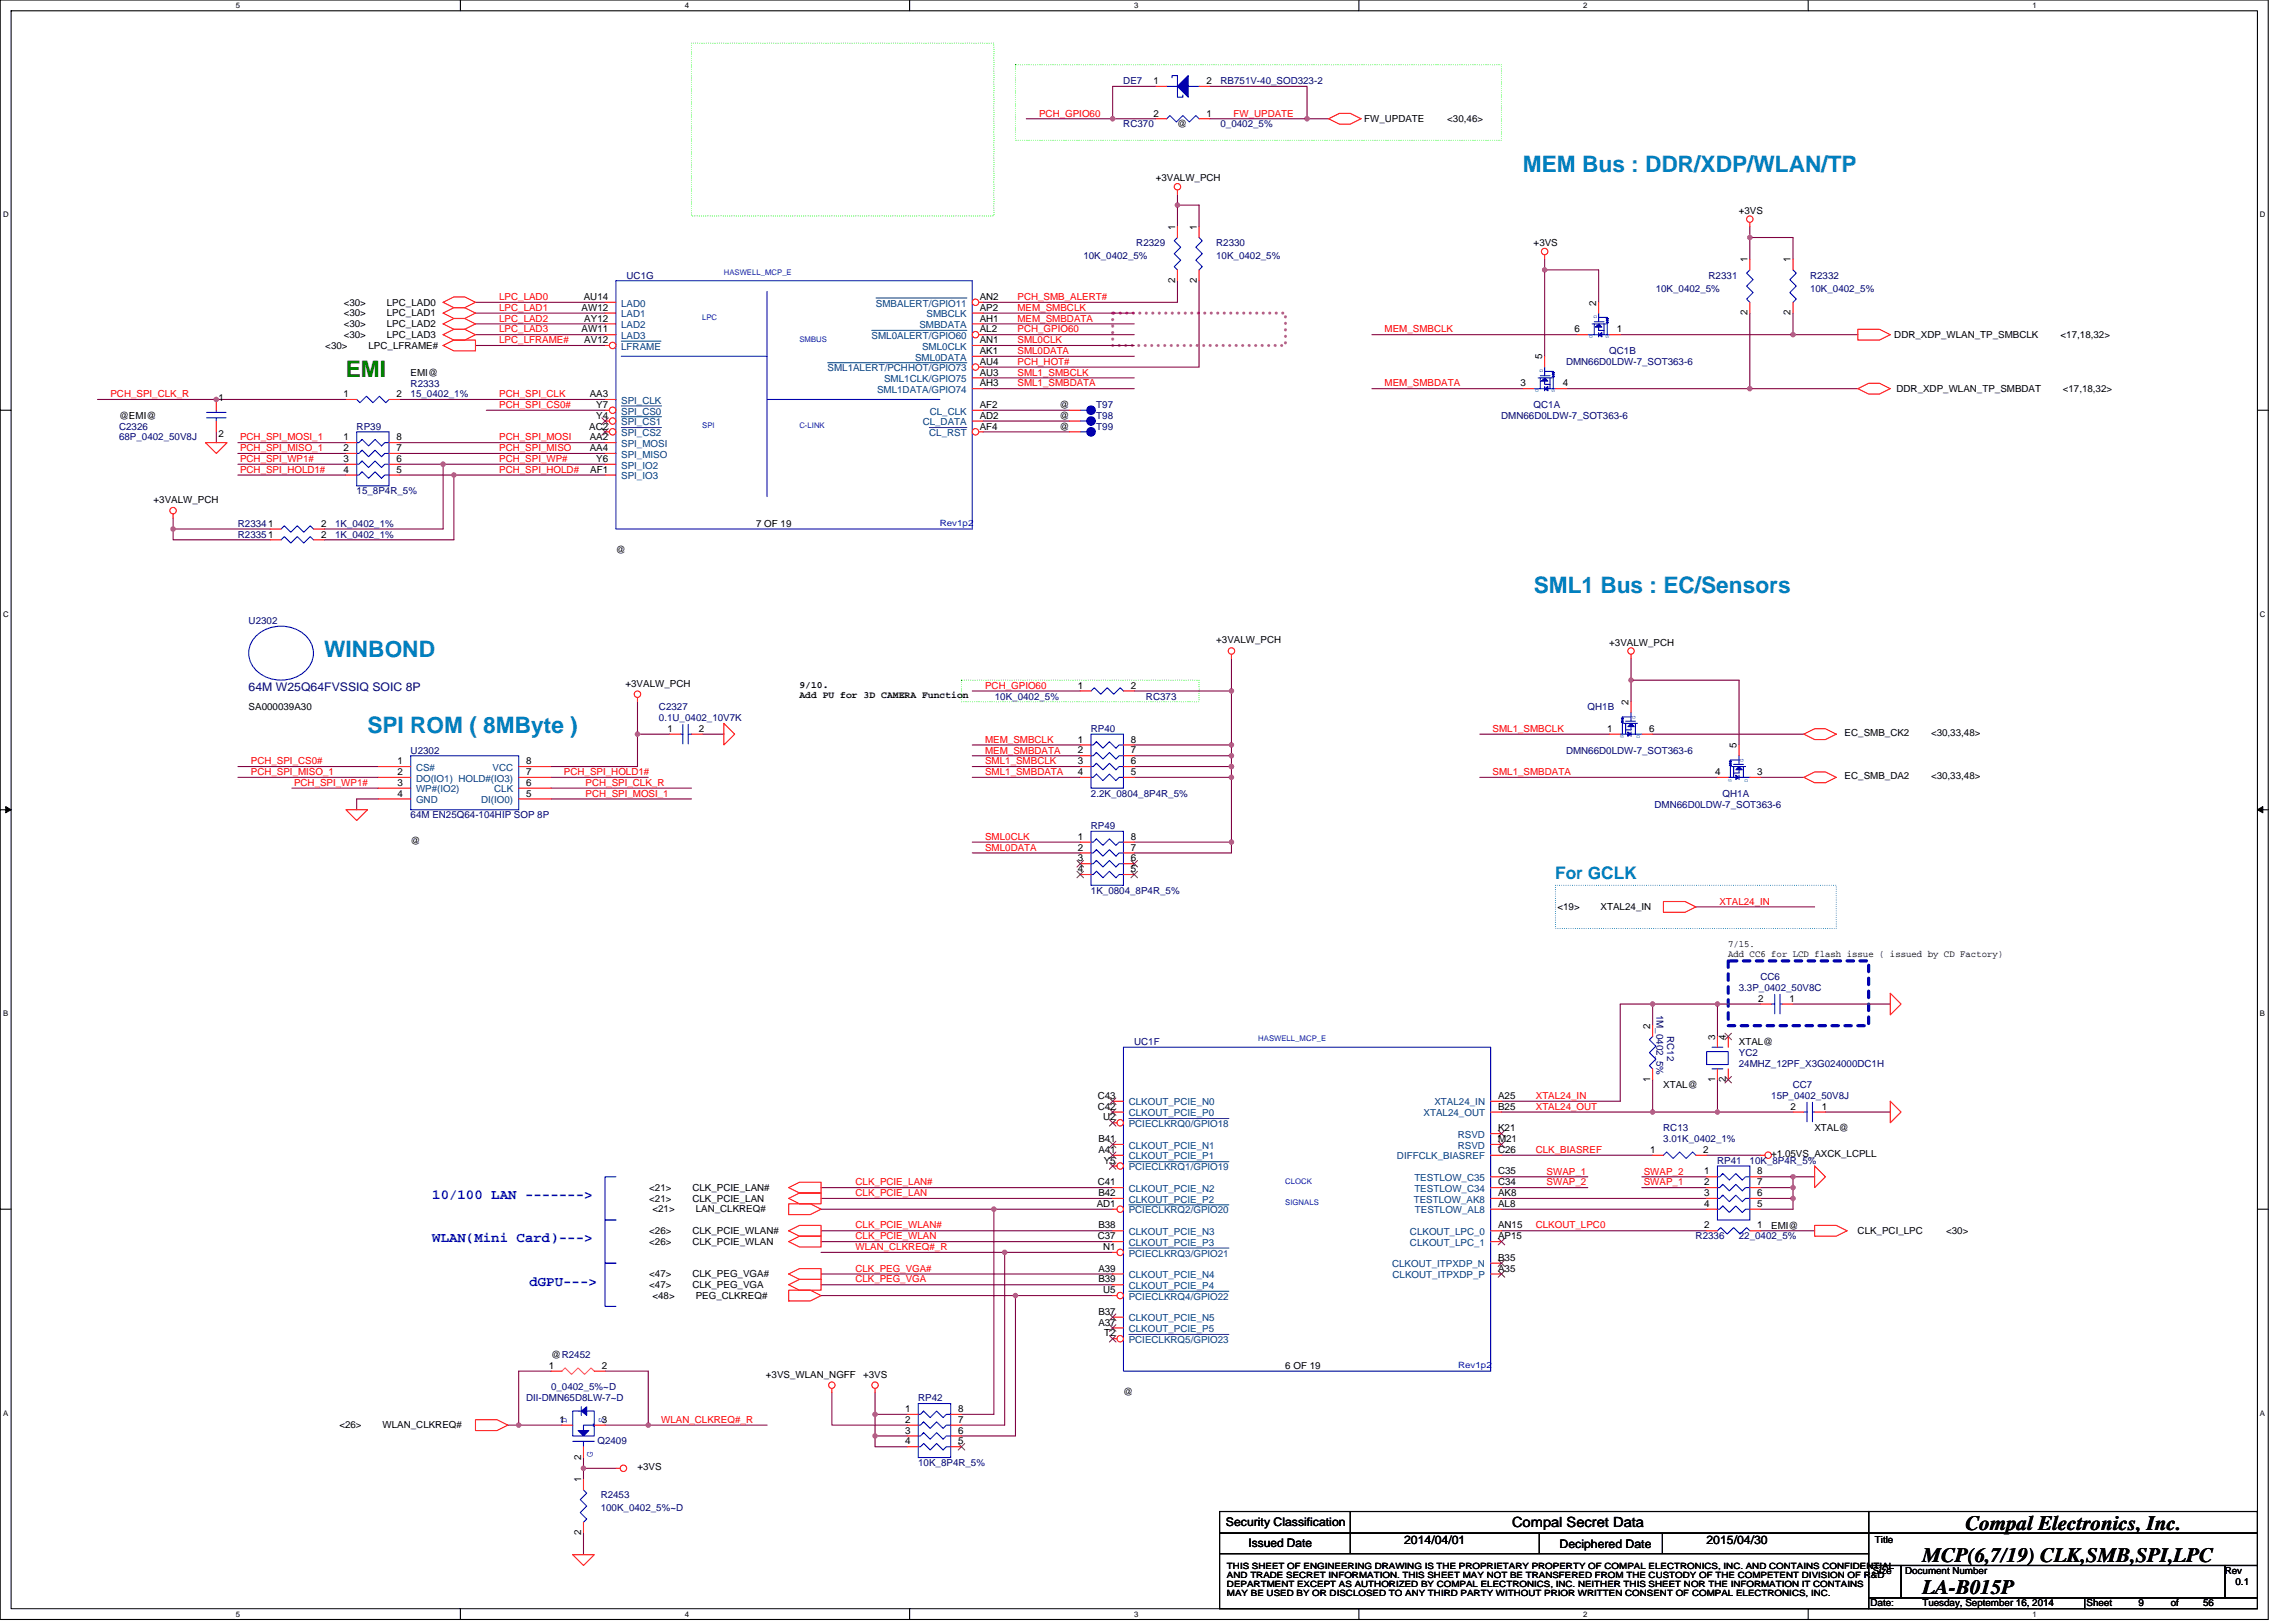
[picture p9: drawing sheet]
<svg xmlns="http://www.w3.org/2000/svg" width="297mm" height="210mm" viewBox="0 0 297 210" stroke-linecap="round" stroke-linejoin="round" font-family="sans-serif">
<defs><g id="words">
<g font-size="2.9" fill="#0080c0">
<text x="197" y="22.2">MEM Bus : DDR/XDP/WLAN/TP</text>
<text x="198.4" y="76.7">SML1 Bus : EC/Sensors</text>
<text x="41.9" y="85.1">WINBOND</text>
<text x="47.5" y="94.9">SPI ROM ( 8MByte )</text>
</g>
<text font-size="2.9" fill="#008000" x="44.7" y="48.8">EMI</text>
<g font-size="2.7">
<text x="254.3" y="197.9">Compal Electronics, Inc.</text>
<text x="248.7" y="202.1">MCP(6,7/19) CLK,SMB,SPI,LPC</text>
<text x="248.7" y="206.3">LA-B015P</text>
</g>
<text font-size="2.2" fill="#0080c0" x="201.2" y="113.8">For GCLK</text>
<g font-size="1.8" fill="#00f">
<text x="55.9" y="155.2">10/100 LAN -------&gt;</text>
<text x="55.9" y="160.8">WLAN(Mini Card)---&gt;</text>
<text x="68.5" y="166.4">dGPU---&gt;</text>
</g>
<text font-size="1.8" x="195.6" y="197.6">Compal Secret Data</text>
<text font-size="1.5" fill="#000080" x="32.2" y="89.4">64M W25Q64FVSSIQ SOIC 8P</text>
<g font-size="1.5">
<text x="158.6" y="197.5">Security Classification</text>
<text x="161.5" y="200.2">Issued Date</text>
<text x="181.6" y="199.8">2014/04/01</text>
<text x="201.8" y="200.3">Deciphered Date</text>
<text x="220.8" y="199.8">2015/04/30</text>
</g>
<g font-size="1.3" fill="#000080">
<text x="145.3" y="10.9">DE7</text>
<text x="157.9" y="10.9">RB751V-40_SOD323-2</text>
<text x="145.3" y="16.5">RC370</text>
<text x="157.9" y="16.5">0_0402_5%</text>
<text x="140.2" y="33.5">10K_0402_5%</text>
<text x="147" y="31.9">R2329</text>
<text x="157.3" y="31.9">R2330</text>
<text x="157.3" y="33.5">10K_0402_5%</text>
<text x="81.1" y="36">UC1G</text>
<text x="214.2" y="37.7">10K_0402_5%</text>
<text x="221" y="36">R2331</text>
<text x="234.2" y="36">R2332</text>
<text x="234.2" y="37.7">10K_0402_5%</text>
<text x="202.6" y="47.2">DMN66D0LDW-7_SOT363-6</text>
<text x="208.2" y="45.8">QC1B</text>
<text x="53.1" y="50">R2333</text>
<text x="53.1" y="51.4">15_0402_1%</text>
<text x="141.8" y="52.8">T97</text>
<text x="198.4" y="52.8">QC1A</text>
<text x="15.4" y="55.6">C2326</text>
<text x="15.4" y="57">68P_0402_50V8J</text>
<text x="46.1" y="55.6">RP39</text>
<text x="141.8" y="54.2">T98</text>
<text x="141.8" y="55.6">T99</text>
<text x="194.2" y="54.2">DMN66D0LDW-7_SOT363-6</text>
<text x="46.1" y="64">15_8P4R_5%</text>
<text x="30.8" y="69.6">R23351</text>
<text x="30.8" y="68.2">R23341</text>
<text x="43.3" y="69.6">1K_0402_1%</text>
<text x="43.3" y="68.2">1K_0402_1%</text>
<text x="32.2" y="80.8">U2302</text>
<text x="85.3" y="91.9">C2327</text>
<text x="85.3" y="93.3">0.1U_0402_10V7K</text>
<text x="128.7" y="90.5">10K_0402_5%</text>
<text x="141.1" y="94.7">RP40</text>
<text x="148.3" y="90.5">RC373</text>
<text x="205.4" y="91.9">QH1B</text>
<text x="53.1" y="97.5">U2302</text>
<text x="202.6" y="97.5">DMN66D0LDW-7_SOT363-6</text>
<text x="53.1" y="105.9">64M EN25Q64-104HIP SOP 8P</text>
<text x="141.1" y="103.1">2.2K_0804_8P4R_5%</text>
<text x="141.1" y="107.3">RP49</text>
<text x="214.1" y="104.5">DMN66D0LDW-7_SOT363-6</text>
<text x="222.9" y="103.1">QH1A</text>
<text x="141.1" y="115.7">1K_0804_8P4R_5%</text>
<text x="214.3" y="131.3" transform="rotate(90 214.3 131.3)">1M_0402_5%</text>
<text x="225" y="128.3">3.3P_0402_50V8C</text>
<text x="227.7" y="126.9">CC6</text>
<text x="146.7" y="135.2">UC1F</text>
<text x="215.7" y="134.1" transform="rotate(90 215.7 134.1)">RC12</text>
<text x="225" y="136.6">YC2</text>
<text x="225" y="138">24MHZ_12PF_X3G024000DC1H</text>
<text x="229.1" y="142.2">15P_0402_50V8J</text>
<text x="231.9" y="140.8">CC7</text>
<text x="215.2" y="146.4">RC13</text>
<text x="215.2" y="147.8">3.01K_0402_1%</text>
<text x="222.2" y="150.6">RP41</text>
<text x="226.4" y="150.6">10K_8P4R_5%</text>
<text x="219.4" y="160.4">R2336</text>
<text x="225" y="160.4">22_0402_5%</text>
<text x="71.3" y="179.9">0_0402_5%~D</text>
<text x="68.1" y="181.3">DII-DMN65D8LW-7~D</text>
<text x="118.8" y="181.3">RP42</text>
<text x="77.3" y="186.9">Q2409</text>
<text x="118.8" y="189.7">10K_8P4R_5%</text>
<text x="77.7" y="193.9">R2453</text>
<text x="77.7" y="195.6">100K_0402_5%~D</text>
</g>
<g font-size="1.3">
<text x="149.2" y="10.9">1</text>
<text x="156.1" y="10.9">2</text>
<text x="149.2" y="15.1">2</text>
<text x="152.3" y="16.5">@</text>
<text x="156.1" y="15.1">1</text>
<text x="176.5" y="15.8">FW_UPDATE</text>
<text x="187.2" y="15.8">&lt;30,46&gt;</text>
<text x="149.5" y="23.5">+3VALW_PCH</text>
<text x="152" y="29.8" transform="rotate(-90 152 29.8)">1</text>
<text x="154.8" y="29.8" transform="rotate(-90 154.8 29.8)">1</text>
<text x="225" y="27.7">+3VS</text>
<text x="198.4" y="31.9">+3VS</text>
<text x="226.1" y="33.9" transform="rotate(-90 226.1 33.9)">1</text>
<text x="231.7" y="33.9" transform="rotate(-90 231.7 33.9)">1</text>
<text x="44.5" y="39.5">&lt;30&gt;</text>
<text x="44.5" y="40.9">&lt;30&gt;</text>
<text x="50.1" y="39.5">LPC_LAD0</text>
<text x="50.1" y="40.9">LPC_LAD1</text>
<text x="75.2" y="40.2">AW12</text>
<text x="75.5" y="38.8">AU14</text>
<text x="75.6" y="41.6">AY12</text>
<text x="126.7" y="38.8">AN2</text>
<text x="126.7" y="41.6">AH1</text>
<text x="126.7" y="40.2">AP2</text>
<text x="152" y="36.6" transform="rotate(-90 152 36.6)">2</text>
<text x="154.8" y="36.6" transform="rotate(-90 154.8 36.6)">2</text>
<text x="206.5" y="39.5" transform="rotate(-90 206.5 39.5)">2</text>
<text x="226.1" y="40.8" transform="rotate(-90 226.1 40.8)">2</text>
<text x="231.7" y="40.8" transform="rotate(-90 231.7 40.8)">2</text>
<text x="42.1" y="45.1">&lt;30&gt;</text>
<text x="44.5" y="42.3">&lt;30&gt;</text>
<text x="44.5" y="43.7">&lt;30&gt;</text>
<text x="47.7" y="45.1">LPC_LFRAME#</text>
<text x="50.1" y="42.3">LPC_LAD2</text>
<text x="50.1" y="43.7">LPC_LAD3</text>
<text x="75.2" y="43">AW11</text>
<text x="75.6" y="44.4">AV12</text>
<text x="126.7" y="43">AL2</text>
<text x="126.7" y="47.2">AU4</text>
<text x="126.7" y="45.8">AK1</text>
<text x="126.7" y="44.4">AN1</text>
<text x="199.5" y="46.5" transform="rotate(-90 199.5 46.5)">5</text>
<text x="203.7" y="43">6</text>
<text x="209.2" y="43">1</text>
<text x="245.1" y="43.7">DDR_XDP_WLAN_TP_SMBCLK</text>
<text x="266.6" y="43.7">&lt;17,18,32&gt;</text>
<text x="28.3" y="51.8">1</text>
<text x="44.5" y="51.4">1</text>
<text x="51.3" y="51.4">2</text>
<text x="53.1" y="48.6">EMI@</text>
<text x="76.3" y="51.4">AA3</text>
<text x="77.1" y="52.8">Y7</text>
<text x="126.7" y="52.8">AF2</text>
<text x="126.7" y="50">AH3</text>
<text x="126.7" y="48.6">AU3</text>
<text x="137.1" y="52.8">@</text>
<text x="196.7" y="50">3</text>
<text x="202.2" y="50">4</text>
<text x="245.4" y="50.7">DDR_XDP_WLAN_TP_SMBDAT</text>
<text x="266.9" y="50.7">&lt;17,18,32&gt;</text>
<text x="15.4" y="54.2">@EMI@</text>
<text x="28.3" y="56.6">2</text>
<text x="44.5" y="57">1</text>
<text x="44.5" y="58.4">2</text>
<text x="44.5" y="59.8">3</text>
<text x="51.3" y="57">8</text>
<text x="51.3" y="58.4">7</text>
<text x="51.3" y="59.8">6</text>
<text x="76.2" y="55.6">AC2</text>
<text x="76.3" y="57">AA2</text>
<text x="76.3" y="58.4">AA4</text>
<text x="77.1" y="59.8">Y6</text>
<text x="77.1" y="54.2">Y4</text>
<text x="126.7" y="55.6">AF4</text>
<text x="126.7" y="54.2">AD2</text>
<text x="137.1" y="54.2">@</text>
<text x="137.1" y="55.6">@</text>
<text x="19.9" y="65.1">+3VALW_PCH</text>
<text x="44.5" y="61.2">4</text>
<text x="51.3" y="61.2">5</text>
<text x="76.4" y="61.2">AF1</text>
<text x="41.5" y="69.6">2</text>
<text x="41.5" y="68.2">2</text>
<text x="79.7" y="71.5">@</text>
<text x="97.8" y="68.2">7 OF 19</text>
<text x="157.3" y="83.3">+3VALW_PCH</text>
<text x="208.2" y="83.5">+3VALW_PCH</text>
<text x="80.9" y="88.9">+3VALW_PCH</text>
<text x="103.4" y="89.1">9/10.</text>
<text x="139.5" y="89.1">1</text>
<text x="146.3" y="89.1">2</text>
<text x="32.2" y="91.9">SA000039A30</text>
<text x="86.4" y="94.7">1</text>
<text x="90.4" y="94.7">2</text>
<text x="103.4" y="90.3">Add PU for 3D CAMERA Function</text>
<text x="207.9" y="94.7">1</text>
<text x="210.7" y="91.2" transform="rotate(-90 210.7 91.2)">2</text>
<text x="213.4" y="94.7">6</text>
<text x="238.6" y="95.3">EC_SMB_CK2</text>
<text x="249.8" y="95.3">&lt;30,33,48&gt;</text>
<text x="51.4" y="98.9">1</text>
<text x="51.4" y="100.3">2</text>
<text x="51.4" y="101.7">3</text>
<text x="68.1" y="101.7">6</text>
<text x="68.1" y="98.9">8</text>
<text x="68.1" y="100.3">7</text>
<text x="139.5" y="96.1">1</text>
<text x="139.5" y="97.5">2</text>
<text x="139.5" y="98.9">3</text>
<text x="139.5" y="100.3">4</text>
<text x="146.3" y="96.1">8</text>
<text x="146.3" y="97.5">7</text>
<text x="146.3" y="98.9">6</text>
<text x="146.3" y="100.3">5</text>
<text x="221.9" y="100.3">4</text>
<text x="224.7" y="96.8" transform="rotate(-90 224.7 96.8)">5</text>
<text x="227.3" y="100.3">3</text>
<text x="238.6" y="100.9">EC_SMB_DA2</text>
<text x="249.8" y="100.9">&lt;30,33,48&gt;</text>
<text x="51.4" y="103.1">4</text>
<text x="68.1" y="103.1">5</text>
<text x="53.1" y="109.3">@</text>
<text x="139.5" y="108.7">1</text>
<text x="139.5" y="110.1">2</text>
<text x="139.5" y="111.5">3</text>
<text x="139.5" y="112.9">4</text>
<text x="146.3" y="108.7">8</text>
<text x="146.3" y="110.1">7</text>
<text x="146.3" y="111.5">6</text>
<text x="146.3" y="112.9">5</text>
<text x="201.5" y="117.8">&lt;19&gt;</text>
<text x="207.1" y="117.8">XTAL24_IN</text>
<text x="223.6" y="122.5">7/15.</text>
<text x="223.6" y="123.8">Add CC6 for LCD flash issue ( issued by CD Factory)</text>
<text x="227.5" y="129.6">2</text>
<text x="231.5" y="129.6">1</text>
<text x="213.5" y="133.1" transform="rotate(-90 213.5 133.1)">2</text>
<text x="221.9" y="134.5" transform="rotate(-90 221.9 134.5)">3</text>
<text x="223.3" y="134.5" transform="rotate(-90 223.3 134.5)">4</text>
<text x="225" y="135.2">XTAL@</text>
<text x="142" y="143.6">C42</text>
<text x="142" y="142.2">C43</text>
<text x="193.8" y="142.2">A25</text>
<text x="193.8" y="143.6">B25</text>
<text x="213.5" y="140" transform="rotate(-90 213.5 140)">1</text>
<text x="215.2" y="140.8">XTAL@</text>
<text x="221.9" y="140" transform="rotate(-90 221.9 140)">1</text>
<text x="223.3" y="140" transform="rotate(-90 223.3 140)">2</text>
<text x="231.7" y="143.6">2</text>
<text x="235.7" y="143.6">1</text>
<text x="142.1" y="147.8">B41</text>
<text x="142.1" y="149.2">A41</text>
<text x="142.7" y="145">U2</text>
<text x="193.8" y="146.4">K21</text>
<text x="193.8" y="147.8">M21</text>
<text x="193.8" y="149.2">C26</text>
<text x="213.5" y="149.2">1</text>
<text x="220.3" y="149.2">2</text>
<text x="229.1" y="149.8">+1.05VS_AXCK_LCPLL</text>
<text x="234.7" y="146.4">XTAL@</text>
<text x="84" y="155.5">&lt;21&gt;</text>
<text x="84" y="154.1">&lt;21&gt;</text>
<text x="89.6" y="155.5">CLK_PCIE_LAN</text>
<text x="89.6" y="154.1">CLK_PCIE_LAN#</text>
<text x="142" y="153.4">C41</text>
<text x="142.1" y="154.8">B42</text>
<text x="142.8" y="150.6">Y5</text>
<text x="193.8" y="152">C35</text>
<text x="193.8" y="153.4">C34</text>
<text x="193.8" y="154.8">AK8</text>
<text x="220.5" y="152">1</text>
<text x="220.5" y="153.4">2</text>
<text x="220.5" y="154.8">3</text>
<text x="227.3" y="152">8</text>
<text x="227.3" y="153.4">7</text>
<text x="227.3" y="154.8">6</text>
<text x="84" y="161.1">&lt;26&gt;</text>
<text x="84" y="159.7">&lt;26&gt;</text>
<text x="84.4" y="156.9">&lt;21&gt;</text>
<text x="89.6" y="161.1">CLK_PCIE_WLAN</text>
<text x="89.6" y="159.7">CLK_PCIE_WLAN#</text>
<text x="90" y="156.9">LAN_CLKREQ#</text>
<text x="141.9" y="156.2">AD1</text>
<text x="142" y="160.4">C37</text>
<text x="142.1" y="159">B38</text>
<text x="142.7" y="161.8">N1</text>
<text x="193.8" y="156.2">AL8</text>
<text x="193.8" y="160.4">AP15</text>
<text x="193.8" y="159">AN15</text>
<text x="220.5" y="159">2</text>
<text x="220.5" y="156.2">4</text>
<text x="227.3" y="159">1</text>
<text x="227.3" y="156.2">5</text>
<text x="229.1" y="159">EMI@</text>
<text x="240.3" y="159.7">CLK_PCI_LPC</text>
<text x="251.8" y="159.7">&lt;30&gt;</text>
<text x="84" y="166.7">&lt;47&gt;</text>
<text x="84" y="165.3">&lt;47&gt;</text>
<text x="89.6" y="166.7">CLK_PEG_VGA</text>
<text x="89.6" y="165.3">CLK_PEG_VGA#</text>
<text x="142.1" y="164.6">A39</text>
<text x="142.1" y="166">B39</text>
<text x="142.7" y="167.4">U5</text>
<text x="193.8" y="163.2">B35</text>
<text x="193.8" y="164.6">A35</text>
<text x="84.4" y="168.1">&lt;48&gt;</text>
<text x="90" y="168.1">PEG_CLKREQ#</text>
<text x="142.1" y="171.5">A37</text>
<text x="142.1" y="170.1">B37</text>
<text x="142.9" y="172.9">T2</text>
<text x="71" y="177.1">1</text>
<text x="71.3" y="175.7">@R2452</text>
<text x="77.9" y="177.1">2</text>
<text x="99.1" y="178.3">+3VS_WLAN_NGFF</text>
<text x="111.7" y="178.3">+3VS</text>
<text x="166.3" y="177.1">6 OF 19</text>
<text x="43.9" y="184.8">&lt;26&gt;</text>
<text x="49.5" y="184.8">WLAN_CLKREQ#</text>
<text x="72.4" y="184.1">1</text>
<text x="77.9" y="184.1">3</text>
<text x="117.1" y="182.7">1</text>
<text x="117.1" y="184.1">2</text>
<text x="117.1" y="185.5">3</text>
<text x="124" y="182.7">8</text>
<text x="124" y="184.1">7</text>
<text x="124" y="185.5">6</text>
<text x="145.3" y="180.5">@</text>
<text x="75.2" y="191.8" transform="rotate(-90 75.2 191.8)">1</text>
<text x="75.2" y="188.9" transform="rotate(-90 75.2 188.9)">2</text>
<text x="82.5" y="190.3">+3VS</text>
<text x="117.1" y="186.9">4</text>
<text x="124" y="186.9">5</text>
<text x="75.2" y="198.7" transform="rotate(-90 75.2 198.7)">2</text>
<text x="242.3" y="203.7">Size</text>
<text x="242.6" y="199.6">Title</text>
<text x="246.5" y="203.7">Document Number</text>
<text x="287.8" y="203.7">Rev</text>
<text x="242" y="207.9">Date:</text>
<text x="248.7" y="207.9">Tuesday, September 16, 2014</text>
<text x="269.9" y="207.9">Sheet</text>
<text x="276.6" y="207.9">9</text>
<text x="280.8" y="207.9">of</text>
<text x="285" y="207.9">56</text>
<text x="289.2" y="205.1">0.1</text>
</g>
<g font-size="1.3" fill="#f00">
<text x="134.4" y="15.1">PCH_GPIO60</text>
<text x="159.6" y="15.1">FW_UPDATE</text>
<text x="64.6" y="40.2">LPC_LAD1</text>
<text x="64.6" y="41.6">LPC_LAD2</text>
<text x="64.6" y="38.8">LPC_LAD0</text>
<text x="131.6" y="40.2">MEM_SMBCLK</text>
<text x="131.6" y="41.6">MEM_SMBDATA</text>
<text x="131.6" y="38.8">PCH_SMB_ALERT#</text>
<text x="64.6" y="43">LPC_LAD3</text>
<text x="64.6" y="44.4">LPC_LFRAME#</text>
<text x="131.6" y="44.4">SML0CLK</text>
<text x="131.6" y="45.8">SML0DATA</text>
<text x="131.6" y="47.2">PCH_HOT#</text>
<text x="131.6" y="43">PCH_GPIO60</text>
<text x="179.1" y="43">MEM_SMBCLK</text>
<text x="14.3" y="51.4">PCH_SPI_CLK_R</text>
<text x="64.6" y="51.4">PCH_SPI_CLK</text>
<text x="64.6" y="52.8">PCH_SPI_CS0#</text>
<text x="131.6" y="48.6">SML1_SMBCLK</text>
<text x="131.6" y="50">SML1_SMBDATA</text>
<text x="179.1" y="50">MEM_SMBDATA</text>
<text x="31.1" y="57">PCH_SPI_MOSI_1</text>
<text x="31.1" y="58.4">PCH_SPI_MISO_1</text>
<text x="31.1" y="59.8">PCH_SPI_WP1#</text>
<text x="64.6" y="57">PCH_SPI_MOSI</text>
<text x="64.6" y="58.4">PCH_SPI_MISO</text>
<text x="64.6" y="59.8">PCH_SPI_WP#</text>
<text x="31.1" y="61.2">PCH_SPI_HOLD1#</text>
<text x="64.6" y="61.2">PCH_SPI_HOLD#</text>
<text x="127.4" y="89.1">PCH_GPIO60</text>
<text x="193.1" y="94.7">SML1_SMBCLK</text>
<text x="32.4" y="100.3">PCH_SPI_MISO_1</text>
<text x="32.4" y="98.9">PCH_SPI_CS0#</text>
<text x="38" y="101.7">PCH_SPI_WP1#</text>
<text x="73" y="100.3">PCH_SPI_HOLD1#</text>
<text x="75.8" y="101.7">PCH_SPI_CLK_R</text>
<text x="127.4" y="96.1">MEM_SMBCLK</text>
<text x="127.4" y="97.5">MEM_SMBDATA</text>
<text x="127.4" y="98.9">SML1_SMBCLK</text>
<text x="127.4" y="100.3">SML1_SMBDATA</text>
<text x="193.1" y="100.3">SML1_SMBDATA</text>
<text x="75.8" y="103.1">PCH_SPI_MOSI_1</text>
<text x="127.4" y="108.7">SML0CLK</text>
<text x="127.4" y="110.1">SML0DATA</text>
<text x="222.4" y="117.1">XTAL24_IN</text>
<text x="198.7" y="143.6">XTAL24_OUT</text>
<text x="198.7" y="142.2">XTAL24_IN</text>
<text x="198.7" y="149.2">CLK_BIASREF</text>
<text x="110.7" y="153.4">CLK_PCIE_LAN#</text>
<text x="110.7" y="154.8">CLK_PCIE_LAN</text>
<text x="200.1" y="152">SWAP_1</text>
<text x="200.1" y="153.4">SWAP_2</text>
<text x="212.7" y="152">SWAP_2</text>
<text x="212.7" y="153.4">SWAP_1</text>
<text x="110.7" y="161.8">WLAN_CLKREQ#_R</text>
<text x="110.7" y="159">CLK_PCIE_WLAN#</text>
<text x="110.7" y="160.4">CLK_PCIE_WLAN</text>
<text x="198.7" y="159">CLKOUT_LPC0</text>
<text x="110.7" y="164.6">CLK_PEG_VGA#</text>
<text x="110.7" y="166">CLK_PEG_VGA</text>
<text x="85.5" y="184.1">WLAN_CLKREQ#_R</text>
</g>
<g font-size="1.3" fill="#004080">
<text x="80.4" y="39.7">LAD0</text>
<text x="80.4" y="41.1">LAD1</text>
<text x="113.3" y="39.7">SMBALERT/GPIO11</text>
<text x="119.9" y="41.1">SMBCLK</text>
<text x="80.4" y="42.5">LAD2</text>
<text x="80.4" y="43.9">LAD3</text>
<text x="80.4" y="45.3">LFRAME</text>
<text x="112.8" y="43.9">SML0ALERT/GPIO60</text>
<text x="118.4" y="46.7">SML0DATA</text>
<text x="118.9" y="42.5">SMBDATA</text>
<text x="119.3" y="45.3">SML0CLK</text>
<text x="80.4" y="53.7">SPI_CS0</text>
<text x="80.4" y="52.3">SPI_CLK</text>
<text x="107.1" y="48.1">SML1ALERT/PCHHOT/GPIO73</text>
<text x="113.5" y="50.9">SML1DATA/GPIO74</text>
<text x="114.4" y="49.5">SML1CLK/GPIO75</text>
<text x="120.3" y="53.7">CL_CLK</text>
<text x="80.4" y="55">SPI_CS1</text>
<text x="80.4" y="56.4">SPI_CS2</text>
<text x="80.4" y="57.8">SPI_MOSI</text>
<text x="80.4" y="59.2">SPI_MISO</text>
<text x="119.4" y="55">CL_DATA</text>
<text x="120.2" y="56.4">CL_RST</text>
<text x="80.4" y="60.6">SPI_IO2</text>
<text x="80.4" y="62">SPI_IO3</text>
<text x="53.8" y="99.8">CS#</text>
<text x="53.8" y="101.1">DO(IO1) HOLD#(IO3)</text>
<text x="63.7" y="99.8">VCC</text>
<text x="53.8" y="102.5">WP#(IO2)</text>
<text x="53.8" y="103.9">GND</text>
<text x="62.3" y="103.9">DI(IO0)</text>
<text x="63.9" y="102.5">CLK</text>
<text x="146" y="143.1">CLKOUT_PCIE_N0</text>
<text x="185.6" y="143.1">XTAL24_IN</text>
<text x="146" y="145.9">PCIECLKRQ0/GPIO18</text>
<text x="146" y="148.6">CLKOUT_PCIE_N1</text>
<text x="146" y="144.5">CLKOUT_PCIE_P0</text>
<text x="184.2" y="144.5">XTAL24_OUT</text>
<text x="188.6" y="147.2">RSVD</text>
<text x="188.6" y="148.6">RSVD</text>
<text x="146" y="150">CLKOUT_PCIE_P1</text>
<text x="146" y="151.4">PCIECLKRQ1/GPIO19</text>
<text x="146" y="154.2">CLKOUT_PCIE_N2</text>
<text x="146" y="155.6">CLKOUT_PCIE_P2</text>
<text x="180.7" y="150">DIFFCLK_BIASREF</text>
<text x="182.9" y="155.6">TESTLOW_AK8</text>
<text x="183" y="152.8">TESTLOW_C35</text>
<text x="183" y="154.2">TESTLOW_C34</text>
<text x="146" y="161.2">CLKOUT_PCIE_P3</text>
<text x="146" y="159.8">CLKOUT_PCIE_N3</text>
<text x="146" y="157">PCIECLKRQ2/GPIO20</text>
<text x="182.4" y="161.2">CLKOUT_LPC_1</text>
<text x="182.4" y="159.8">CLKOUT_LPC_0</text>
<text x="183" y="157">TESTLOW_AL8</text>
<text x="146" y="165.4">CLKOUT_PCIE_N4</text>
<text x="146" y="166.8">CLKOUT_PCIE_P4</text>
<text x="146" y="162.6">PCIECLKRQ3/GPIO21</text>
<text x="180.1" y="164">CLKOUT_ITPXDP_N</text>
<text x="180.2" y="165.4">CLKOUT_ITPXDP_P</text>
<text x="146" y="173.8">PCIECLKRQ5/GPIO23</text>
<text x="146" y="172.4">CLKOUT_PCIE_P5</text>
<text x="146" y="171">CLKOUT_PCIE_N5</text>
<text x="146" y="168.2">PCIECLKRQ4/GPIO22</text>
</g>
<g font-size="1.3" fill="#00f">
<text x="73.3" y="184.1" transform="rotate(-90 73.3 184.1)">D</text>
<text x="78.2" y="184.1" transform="rotate(-90 78.2 184.1)">S</text>
<text x="76.7" y="188.6" transform="rotate(-90 76.7 188.6)">G</text>
</g>
<g font-size="1.1" fill="#00f">
<text x="121.6" y="68.1">Rev1p2</text>
<text x="188.6" y="177">Rev1p2</text>
</g>
<g font-size="1.1">
<text x="158.7" y="203">THIS SHEET OF ENGINEERING DRAWING IS THE PROPRIETARY PROPERTY OF COMPAL ELECTRONICS, INC. AND CONTAINS CONFIDENTIAL</text>
<text x="158.7" y="204.2">AND TRADE SECRET INFORMATION. THIS SHEET MAY NOT BE TRANSFERED FROM THE CUSTODY OF THE COMPETENT DIVISION OF R&amp;D</text>
<text x="158.7" y="205.3">DEPARTMENT EXCEPT AS AUTHORIZED BY COMPAL ELECTRONICS, INC. NEITHER THIS SHEET NOR THE INFORMATION IT CONTAINS</text>
<text x="158.7" y="206.5">MAY BE USED BY OR DISCLOSED TO ANY THIRD PARTY WITHOUT PRIOR WRITTEN CONSENT OF COMPAL ELECTRONICS, INC.</text>
</g>
<g font-size="1">
<text x="30.5" y="1">5</text>
<text x="88.6" y="1">4</text>
<text x="146.7" y="1">3</text>
<text x="204.8" y="1">2</text>
<text x="263" y="1">1</text>
<text x=".4" y="28.1">D</text>
<text x="292.4" y="28.1">D</text>
<text x=".4" y="79.8">C</text>
<text x="292.4" y="79.8">C</text>
<text x=".4" y="131.5">B</text>
<text x="292.4" y="131.5">B</text>
<text x=".4" y="183.2">A</text>
<text x="292.4" y="183.2">A</text>
<text x="30.5" y="209.2">5</text>
<text x="88.6" y="209.2">4</text>
<text x="146.7" y="209.2">3</text>
<text x="204.8" y="209.2">2</text>
<text x="263" y="209.2">1</text>
</g>
<g font-size="1" fill="#00f">
<text x="93.6" y="35.5">HASWELL_MCP_E</text>
<text x="90.8" y="41.4">LPC</text>
<text x="103.4" y="44.2">SMBUS</text>
<text x="90.8" y="55.4">SPI</text>
<text x="103.4" y="55.4">C-LINK</text>
<text x="162.8" y="134.7">HASWELL_MCP_E</text>
<text x="166.3" y="153.2">CLOCK</text>
<text x="166.3" y="156">SIGNALS</text>
</g>
<g font-size=".7" fill="#00f">
<text x="206.2" y="40.8" transform="rotate(90 206.2 40.8)">G</text>
<text x="199.2" y="47.8" transform="rotate(90 199.2 47.8)">G</text>
<text x="205.6" y="43.3" transform="rotate(90 205.6 43.3)">D</text>
<text x="207.7" y="43.3" transform="rotate(90 207.7 43.3)">S</text>
<text x="198.7" y="50.3" transform="rotate(90 198.7 50.3)">D</text>
<text x="200.7" y="50.3" transform="rotate(90 200.7 50.3)">S</text>
<text x="210" y="95.6" transform="rotate(-90 210 95.6)">S</text>
<text x="211.6" y="93" transform="rotate(-90 211.6 93)">G</text>
<text x="212.1" y="95.6" transform="rotate(-90 212.1 95.6)">D</text>
<text x="224" y="101.1" transform="rotate(-90 224 101.1)">S</text>
<text x="225.6" y="98.6" transform="rotate(-90 225.6 98.6)">G</text>
<text x="226.1" y="101.1" transform="rotate(-90 226.1 101.1)">D</text>
</g>
</g></defs>
<path d="M0 0h293.4v209.6h-293.4zM1.4 1.4h290.6v206.8h-290.6z" fill="none" stroke="#000" stroke-width=".14"/>
<g fill="#fff">
<path d="M30.5 .1h.6v1.2h-.6z"/>
<path d="M30.5 208.3h.6v1.1h-.6z"/>
</g>
<path d="M59.6 0v1.4M59.6 208.2v1.4" fill="none" stroke="#000" stroke-width=".14"/>
<g fill="#fff">
<path d="M88.6 .1h.6v1.2h-.6z"/>
<path d="M88.6 208.3h.6v1.1h-.6z"/>
</g>
<path d="M117.7 0v1.4M117.7 208.2v1.4" fill="none" stroke="#000" stroke-width=".14"/>
<g fill="#fff">
<path d="M146.7 .1h.6v1.2h-.6z"/>
<path d="M146.7 208.3h.6v1.1h-.6z"/>
</g>
<path d="M175.8 0v1.4M175.8 208.2v1.4" fill="none" stroke="#000" stroke-width=".14"/>
<g fill="#fff">
<path d="M204.9 .1h.5v1.2h-.5z"/>
<path d="M204.9 208.3h.5v1.1h-.5z"/>
</g>
<path d="M233.9 0v1.4M233.9 208.2v1.4" fill="none" stroke="#000" stroke-width=".14"/>
<g fill="#fff">
<path d="M263 .1h.5v1.2h-.5z"/>
<path d="M263 208.3h.5v1.1h-.5z"/>
<path d="M.4 27.2h.7v1.2h-.7z"/>
<path d="M292.4 27.2h.7v1.2h-.7z"/>
<path d="M.4 78.9h.7v1.2h-.7z"/>
<path d="M292.4 78.9h.7v1.2h-.7z"/>
</g>
<path d="M0 53.1h1.4M292 53.1h1.4" fill="none" stroke="#000" stroke-width=".14"/>
<g fill="#fff">
<path d="M.4 130.6h.7v1.2h-.7z"/>
<path d="M292.4 130.6h.7v1.2h-.7z"/>
</g>
<path d="M0 104.8h1.4M292 104.8h1.4" fill="none" stroke="#000" stroke-width=".14"/>
<path d="M.7 104.4l.7 .4-.7 .4zM292 104.8l.7-.4v.8z" fill="#000"/>
<path d="M.7 104.4l.7 .4-.7 .4zM292 104.8l.7-.4v.8z" fill="none" stroke="#000" stroke-width=".13"/>
<g fill="#fff">
<path d="M.4 182.3h.7v1.1h-.7z"/>
<path d="M292.4 182.3h.7v1.1h-.7z"/>
</g>
<path d="M0 156.5h1.4M292 156.5h1.4" fill="none" stroke="#000" stroke-width=".14"/>
<path d="M79.7 152.3h-1.4v5.6h1.4h-1.4v5.6h1.4h-1.4v5.6h1.4" fill="none" stroke="#00f" stroke-width=".14"/>
<path d="M201.2 114.6h36.4v5.6h-36.4z" fill="none" stroke="#0080ff" stroke-width=".14" stroke-dasharray="0 .3"/>
<path d="M143.9 40.5h22.4v4.2h-22.4z" fill="none" stroke="#f0f" stroke-width=".42" stroke-dasharray="0 .8"/>
<path d="M89.5 5.6h39.1v22.3h-39.1zM131.4 8.4h62.8v9.8h-62.8zM124.4 88h30.7v2.8h-30.7z" fill="none" stroke="#0f0" stroke-width=".14" stroke-dasharray="0 .3"/>
<path d="M223.6 124.3h18.2v8.4h-18.2z" fill="none" stroke="#00f" stroke-width=".42" stroke-dasharray=".8 .8"/>
<path d="M222.2 129.9h5.6M232 129.9h12.5M236.2 143.9h8.3" fill="none" stroke="#800040" stroke-width=".14"/>
<circle cx="222.2" cy="129.9" r=".28" fill="#f0f"/>
<circle cx="222.2" cy="129.9" r=".28" fill="none" stroke="#f0f" stroke-width=".14"/>
<path d="M232 43.3h8.4M222.2 143.9h9.8" fill="none" stroke="#800040" stroke-width=".14"/>
<circle cx="232" cy="43.3" r=".28" fill="#f0f"/>
<circle cx="232" cy="43.3" r=".28" fill="none" stroke="#f0f" stroke-width=".14"/>
<path d="M199.8 33.5v1.4h7" fill="none" stroke="#800040" stroke-width=".14"/>
<circle cx="199.8" cy="34.9" r=".28" fill="#f0f"/>
<circle cx="199.8" cy="34.9" r=".28" fill="none" stroke="#f0f" stroke-width=".14"/>
<path d="M199.8 34.9v11.2M206.8 34.9v4.2M177.5 50.3h19.5M226.4 50.3h14" fill="none" stroke="#800040" stroke-width=".14"/>
<circle cx="226.4" cy="50.3" r=".28" fill="#f0f"/>
<circle cx="226.4" cy="50.3" r=".28" fill="none" stroke="#f0f" stroke-width=".14"/>
<path d="M177.5 43.3h26.5M213.8 129.9v2.8M222.2 129.9v4.2M222.2 139.7v4.2h-8.4" fill="none" stroke="#800040" stroke-width=".14"/>
<circle cx="222.2" cy="143.9" r=".28" fill="#f0f"/>
<circle cx="222.2" cy="143.9" r=".28" fill="none" stroke="#f0f" stroke-width=".14"/>
<circle cx="213.8" cy="143.9" r=".28" fill="#f0f"/>
<circle cx="213.8" cy="143.9" r=".28" fill="none" stroke="#f0f" stroke-width=".14"/>
<g fill="none" stroke="#800040" stroke-width=".14">
<path d="M61.5 39.1h16.8M127.2 39.1h25.1M61.5 43.3h16.8M61.5 40.5h16.8M61.5 44.7h16.8M61.5 41.9h16.8M127.2 44.7h19.5M127.2 46.1h19.5M127.2 48.9h19.5M127.2 50.3h19.5M127.2 40.5h19.5M127.2 41.9h19.5"/>
<path d="M213.8 129.9h8.4M213.8 139.7v4.2h-19.6"/>
</g>
<circle cx="213.8" cy="129.9" r=".28" fill="#f0f"/>
<circle cx="213.8" cy="129.9" r=".28" fill="none" stroke="#f0f" stroke-width=".14"/>
<path d="M191.5 95h16.7M211 88v2.8M213.8 95h19.6M225 88v8.4M191.5 100.6h30.7M227.8 100.6h5.6M213.8 129.9h-4.2v12.6h-15.4" fill="none" stroke="#800040" stroke-width=".14"/>
<circle cx="211" cy="88" r=".28" fill="#f0f"/>
<circle cx="211" cy="88" r=".28" fill="none" stroke="#f0f" stroke-width=".14"/>
<path d="M28 51.7h16.7M51.7 51.7h26.6M211 88h14M194.2 149.5h19.6M194.2 155.1h26.6M194.2 156.5h26.6M194.2 152.3h11.2M194.2 153.7h11.2M220.8 149.5h7" fill="none" stroke="#800040" stroke-width=".14"/>
<circle cx="28" cy="51.7" r=".28" fill="#f0f"/>
<circle cx="28" cy="51.7" r=".28" fill="none" stroke="#f0f" stroke-width=".14"/>
<path d="M22.4 67.1v1.4M22.4 68.5h12.6M22.4 68.5v1.4h12.6M42 69.9h16.7M42 68.5h15.3" fill="none" stroke="#800040" stroke-width=".14"/>
<circle cx="22.4" cy="68.5" r=".28" fill="#f0f"/>
<circle cx="22.4" cy="68.5" r=".28" fill="none" stroke="#f0f" stroke-width=".14"/>
<g fill="none" stroke="#800040" stroke-width=".14">
<path d="M12.6 51.7h15.4M28 55.9v1.4M30.8 57.3h13.9M30.8 58.7h13.9M51.7 57.3h26.6M51.7 58.7h26.6M62.9 53.1h15.4M30.8 60.1h13.9M30.8 61.5h13.9M51.7 61.5h7v8.4M51.7 60.1h5.6M57.3 60.1h21"/>
<path d="M57.3 60.1v8.4"/>
</g>
<circle cx="57.3" cy="60.1" r=".28" fill="#f0f"/>
<circle cx="57.3" cy="60.1" r=".28" fill="none" stroke="#f0f" stroke-width=".14"/>
<path d="M58.7 61.5h19.6" fill="none" stroke="#800040" stroke-width=".14"/>
<circle cx="58.7" cy="61.5" r=".28" fill="#f0f"/>
<circle cx="58.7" cy="61.5" r=".28" fill="none" stroke="#f0f" stroke-width=".14"/>
<path d="M30.8 99.2h18.1M86.7 95h-4.2v4.2h-11.2M30.8 100.6h18.1M37.8 102h11.1M48.9 103.4h-2.8v1.4M71.3 100.6h12.6M71.3 103.4h18.2M71.3 102h18.2" fill="none" stroke="#800040" stroke-width=".14"/>
<circle cx="82.5" cy="95" r=".28" fill="#f0f"/>
<circle cx="82.5" cy="95" r=".28" fill="none" stroke="#f0f" stroke-width=".14"/>
<path d="M127.2 53.1h11.2M127.2 55.9h11.2M127.2 54.5h11.2M82.5 90.8v4.2M90.9 95h2.7M125.8 96.4h14M125.8 97.8h14M125.8 99.2h14M146.7 99.2h12.6M159.3 96.4v1.4M125.8 100.6h14" fill="none" stroke="#800040" stroke-width=".14"/>
<circle cx="159.3" cy="99.2" r=".28" fill="#f0f"/>
<circle cx="159.3" cy="99.2" r=".28" fill="none" stroke="#f0f" stroke-width=".14"/>
<path d="M146.7 109h12.6v1.4" fill="none" stroke="#800040" stroke-width=".14"/>
<circle cx="159.3" cy="109" r=".28" fill="#f0f"/>
<circle cx="159.3" cy="109" r=".28" fill="none" stroke="#f0f" stroke-width=".14"/>
<path d="M146.7 97.8h12.6M146.7 110.4h12.6" fill="none" stroke="#800040" stroke-width=".14"/>
<circle cx="159.3" cy="97.8" r=".28" fill="#f0f"/>
<circle cx="159.3" cy="97.8" r=".28" fill="none" stroke="#f0f" stroke-width=".14"/>
<path d="M146.7 100.6h12.6" fill="none" stroke="#800040" stroke-width=".14"/>
<circle cx="159.3" cy="100.6" r=".28" fill="#f0f"/>
<circle cx="159.3" cy="100.6" r=".28" fill="none" stroke="#f0f" stroke-width=".14"/>
<path d="M146.7 96.4h12.6" fill="none" stroke="#800040" stroke-width=".14"/>
<circle cx="159.3" cy="96.4" r=".28" fill="#f0f"/>
<circle cx="159.3" cy="96.4" r=".28" fill="none" stroke="#f0f" stroke-width=".14"/>
<path d="M159.3 97.8v11.2" fill="none" stroke="#800040" stroke-width=".14"/>
<circle cx="159.3" cy="99.2" r=".28" fill="#f0f"/>
<circle cx="159.3" cy="99.2" r=".28" fill="none" stroke="#f0f" stroke-width=".14"/>
<path d="M226.4 29.3v1.4h5.6M159.3 89.4v7" fill="none" stroke="#800040" stroke-width=".14"/>
<circle cx="226.4" cy="30.7" r=".28" fill="#f0f"/>
<circle cx="226.4" cy="30.7" r=".28" fill="none" stroke="#f0f" stroke-width=".14"/>
<path d="M152.3 36.3v2.8M152.3 25.1v1.4h2.8M155.1 36.3v11.2M226.4 30.7v2.8M232 30.7v2.8M226.4 40.5v9.8h-23.8M232 40.5v2.8h-22.4" fill="none" stroke="#800040" stroke-width=".14"/>
<circle cx="152.3" cy="26.5" r=".28" fill="#f0f"/>
<circle cx="152.3" cy="26.5" r=".28" fill="none" stroke="#f0f" stroke-width=".14"/>
<g fill="none" stroke="#800040" stroke-width=".14">
<path d="M152.3 26.5v2.8M155.1 26.5v2.8M127.2 47.5h27.9M125.8 109h14M125.8 110.4h14M106.2 153.7h37.7M106.2 155.1h37.7M128.6 156.5h15.3M194.2 159.3h26.6M227.8 159.3h7M106.2 164.9h37.7M106.2 166.3h37.7"/>
<path d="M130 162.1h13.9M131.4 167.7h12.5M113.2 183h4.2"/>
</g>
<circle cx="113.2" cy="183" r=".28" fill="#f0f"/>
<circle cx="113.2" cy="183" r=".28" fill="none" stroke="#f0f" stroke-width=".14"/>
<path d="M113.2 180.2v2.8M113.2 185.8h4.2" fill="none" stroke="#800040" stroke-width=".14"/>
<circle cx="113.2" cy="185.8" r=".28" fill="#f0f"/>
<circle cx="113.2" cy="185.8" r=".28" fill="none" stroke="#f0f" stroke-width=".14"/>
<path d="M130 162.1v22.3h-5.6M113.2 183v4.2h4.2" fill="none" stroke="#800040" stroke-width=".14"/>
<circle cx="130" cy="162.1" r=".28" fill="#f0f"/>
<circle cx="130" cy="162.1" r=".28" fill="none" stroke="#f0f" stroke-width=".14"/>
<path d="M128.6 156.5v26.5h-4.2" fill="none" stroke="#800040" stroke-width=".14"/>
<circle cx="128.6" cy="156.5" r=".28" fill="#f0f"/>
<circle cx="128.6" cy="156.5" r=".28" fill="none" stroke="#f0f" stroke-width=".14"/>
<path d="M131.4 167.7v18.1h-7" fill="none" stroke="#800040" stroke-width=".14"/>
<circle cx="131.4" cy="167.7" r=".28" fill="#f0f"/>
<circle cx="131.4" cy="167.7" r=".28" fill="none" stroke="#f0f" stroke-width=".14"/>
<path d="M211 85.2v2.8M219.4 117.4h15.4M106.2 159.3h37.7M106.2 156.5h22.4M232 155.1v1.4h-4.2M106.2 162.1h23.8M106.2 160.7h37.7M106.2 167.7h25.2" fill="none" stroke="#800040" stroke-width=".14"/>
<circle cx="232" cy="155.1" r=".28" fill="#f0f"/>
<circle cx="232" cy="155.1" r=".28" fill="none" stroke="#f0f" stroke-width=".14"/>
<path d="M232 152.3h2.8" fill="none" stroke="#800040" stroke-width=".14"/>
<circle cx="232" cy="152.3" r=".28" fill="#f0f"/>
<circle cx="232" cy="152.3" r=".28" fill="none" stroke="#f0f" stroke-width=".14"/>
<path d="M227.8 153.7h4.2" fill="none" stroke="#800040" stroke-width=".14"/>
<circle cx="232" cy="153.7" r=".28" fill="#f0f"/>
<circle cx="232" cy="153.7" r=".28" fill="none" stroke="#f0f" stroke-width=".14"/>
<path d="M212.4 152.3h8.4M212.4 153.7h8.4M227.8 152.3h4.2v2.8h-4.2M67.1 184.4h5.6" fill="none" stroke="#800040" stroke-width=".14"/>
<circle cx="67.1" cy="184.4" r=".28" fill="#f0f"/>
<circle cx="67.1" cy="184.4" r=".28" fill="none" stroke="#f0f" stroke-width=".14"/>
<path d="M83.9 184.4h15.3" fill="none" stroke="#800040" stroke-width=".14"/>
<circle cx="83.9" cy="184.4" r=".28" fill="#f0f"/>
<circle cx="83.9" cy="184.4" r=".28" fill="none" stroke="#f0f" stroke-width=".14"/>
<path d="M71.3 177.4h-4.2v7h-1.4M78.3 177.4h5.6v7h-5.6M75.5 198.4v2.8M79.7 190h-4.2v1.4" fill="none" stroke="#800040" stroke-width=".14"/>
<circle cx="75.5" cy="190" r=".28" fill="#f0f"/>
<circle cx="75.5" cy="190" r=".28" fill="none" stroke="#f0f" stroke-width=".14"/>
<path d="M143.9 15.4h5.6M127.2 43.3h19.5M75.5 188.6v1.4M107.6 180.2v4.2h9.8" fill="none" stroke="#800040" stroke-width=".14"/>
<circle cx="143.9" cy="15.4" r=".28" fill="#f0f"/>
<circle cx="143.9" cy="15.4" r=".28" fill="none" stroke="#f0f" stroke-width=".14"/>
<path d="M149.5 11.2h-5.6v4.2h-11.1M156.5 11.2h12.6v4.2h2.8" fill="none" stroke="#800040" stroke-width=".14"/>
<circle cx="169.1" cy="15.4" r=".28" fill="#f0f"/>
<circle cx="169.1" cy="15.4" r=".28" fill="none" stroke="#f0f" stroke-width=".14"/>
<path d="M156.5 15.4h12.6M146.7 89.4h12.6" fill="none" stroke="#800040" stroke-width=".14"/>
<circle cx="159.3" cy="89.4" r=".28" fill="#f0f"/>
<circle cx="159.3" cy="89.4" r=".28" fill="none" stroke="#f0f" stroke-width=".14"/>
<path d="M125.8 89.4h14M159.3 85.2v4.2" fill="none" stroke="#800040" stroke-width=".14"/>
<g fill="none" stroke="#f00" stroke-width=".14">
<path d="M171.9 15.4l1.4-.7h1.4l1.4 .7-1.4 .7h-1.4zM57.3 39.1l1.4-.7h1.4l1.4 .7-1.4 .7h-1.4zM152.3 24.6v.5M199.8 33v.5M226.4 28.8v.5M26.6 57.3h2.8l-1.4 1.4zM57.3 40.5l1.4-.7h1.4l1.4 .7-1.4 .7h-1.4zM57.3 41.9l1.4-.7h1.4l1.4 .7-1.4 .7h-1.4zM57.3 43.3l1.4-.7h1.4l1.4 .7-1.4 .7h-1.4zM57.3 44.7l1.4-.7h2.8v1.4h-2.8zM240.4 50.3l1.4-.7h1.3l1.4 .7-1.4 .7h-1.3zM240.4 42.6h2.7l1.4 .7-1.4 .7h-2.7z"/>
<path d="M22.4 66.5v.6M82.5 90.3v.5M93.6 93.6l1.4 1.4-1.4 1.4zM159.3 84.7v.5M211 84.7v.5M233.4 95l1.4-.7h1.4l1.4 .7-1.4 .7h-1.4zM44.7 104.8h2.8l-1.4 1.4zM215.2 116.7h2.8l1.4 .7-1.4 .7h-2.8zM233.4 100.6l1.4-.7h1.4l1.4 .7-1.4 .7h-1.4zM244.5 128.5l1.4 1.4-1.4 1.4zM102 155.1l1.4-.7h2.8v1.4h-2.8zM102 153.7l1.4-.7h2.8v1.4h-2.8z"/>
<path d="M102 155.8h2.8l1.4 .7-1.4 .7h-2.8zM102 159.3l1.4-.7h2.8v1.4h-2.8zM227.8 149.5h.5M234.8 150.9l1.4 1.4-1.4 1.4zM234.8 158.6h2.8l1.4 .7-1.4 .7h-2.8zM244.5 142.5l1.4 1.4-1.4 1.4zM102 160.7l1.4-.7h2.8v1.4h-2.8zM102 166.3l1.4-.7h2.8v1.4h-2.8zM102 164.9l1.4-.7h2.8v1.4h-2.8zM102 167h2.8l1.4 .7-1.4 .7h-2.8zM107.6 179.7v.5M113.2 179.7v.5"/>
<path d="M61.5 183.7h2.8l1.4 .7-1.4 .7h-2.8zM79.7 190h.5M74.1 201.2h2.8l-1.4 1.4z"/>
<circle cx="152.3" cy="24.2" r=".42"/>
<circle cx="199.8" cy="32.6" r=".42"/>
<circle cx="226.4" cy="28.4" r=".42"/>
<circle cx="22.4" cy="66.1" r=".42"/>
<circle cx="82.5" cy="89.8" r=".42"/>
<circle cx="159.3" cy="84.2" r=".42"/>
<circle cx="211" cy="84.2" r=".42"/>
<circle cx="228.8" cy="149.5" r=".42"/>
<circle cx="107.6" cy="179.3" r=".42"/>
<circle cx="113.2" cy="179.3" r=".42"/>
<circle cx="80.7" cy="190" r=".42"/>
</g>
<g fill="none" stroke="#000" stroke-width=".14">
<path d="M157.8 195.6h84v2.8h-84zM157.8 198.4h84v2.7h-84zM174.7 195.6v5.5M199.1 198.4v2.7M215.1 198.4v2.7M241.8 195.6h50.2v2.8h-50.2zM241.8 198.4h50.2v4.2h-50.2zM157.8 201.1h84v7.1h-84zM241.8 202.6h4.1v4.2h-4.1zM241.8 206.8h27.9v1.4h-27.9zM245.9 202.6h42v4.2h-42zM269.7 206.8h22.3v1.4h-22.3z"/>
<path d="M287.9 202.6h4.1v4.2h-4.1z"/>
</g>
<path d="M223.9 98.4h1.1M224 99.2h1.8M224.3 98.9h1.2M224.3 99.2v.8h.7M225.5 99.2v1.4M223.6 100.6h1M225 100.3v.6" fill="none" stroke="#00f" stroke-width=".14"/>
<path d="M224.6 100.3l.4 .3-.4 .3z" fill-rule="evenodd" fill="#00f"/>
<path d="M223.7 98.8h.3M223.9 99.1v1.5M223.9 98.4v.1M225 99.6v.4M225 97.8v1.1M224.3 100v.6M224.6 100.3l.4 .3-.4 .3zM225 100.6h.5" fill="none" stroke="#00f" stroke-width=".14"/>
<path d="M224.6 99.6l.4-.4 .4 .4z" fill-rule="evenodd" fill="#00f"/>
<path d="M224.6 99.6l.4-.4 .4 .4z" fill="none" stroke="#00f" stroke-width=".14"/>
<path d="M223.7 98.5l.3 .6h-.3l.3-.6z" fill-rule="evenodd" fill="#00f"/>
<path d="M223.7 98.5l.3 .6h-.3l.3-.6zM225.5 100.6h.9M222.2 156.5h.3l.4-.4 .8 .8 .9-.8 .8 .8 .4-.4h.6M222.2 152.3h.3l.4-.4 .8 .8 .9-.8 .8 .8 .4-.4h.6M222.2 153.7h.3l.4-.4 .8 .8 .9-.8 .8 .8 .4-.4h.6M222.2 159.3l.4-.4 .8 .8 .9-.8 .8 .8 .9-.8 .4 .4M222.2 150.9h4.2v7h-4.2zM222.9 151.9l-.2 .1M222.9 153.3l-.2 .1M222.9 154.7l-.2 .1M226.4 155.1h-.6l-.4 .4-.8-.8-.9 .8-.8-.8-.4 .4h-.3" fill="none" stroke="#00f" stroke-width=".14"/>
<g fill="none" stroke="#f00" stroke-width=".14">
<path d="M225 96.4v1.4M222.2 100.6h1.4M226.4 100.6h1.4M220.8 159.3h1.4M220.8 152.3h1.4M220.8 153.7h1.4M220.8 155.1h1.4M220.8 156.5h1.4M226.4 159.3h1.4M226.4 152.3h1.4M226.4 153.7h1.4M226.4 155.1h1.4"/>
<path d="M226.4 156.5h1.4"/>
</g>
<path d="M74.8 185.1h1.4l-.7 .7z" fill="#00f"/>
<path d="M74.8 185.1h1.4l-.7 .7z" fill="none" stroke="#00f" stroke-width=".14"/>
<path d="M75.2 182.6l.7-.5v1.1z" fill="#00f"/>
<path d="M155.1 30.7l.4 .5-.8 .8 .8 .8-.8 .9 .8 .8-.4 .4M53.1 97.8h14v7h-14zM229.2 129.9h.4M229.6 128.7v2.5M230.3 128.7v2.5M230.3 129.9h.3M74.1 186.5h2.8M75.2 182.6l.7-.5v1.1zM75.2 182.6h-1.1v3.2h2.8v-1.4h-1.4v.7M75.2 182.1v1.1M75.5 186.5v.7M75.9 182.6h1v1.8v-.1h-.2v.3h.2" fill="none" stroke="#00f" stroke-width=".14"/>
<g fill="none" stroke="#f00" stroke-width=".14">
<path d="M155.1 29.3v1.4M155.1 34.9v1.4M48.9 99.2h4.2M67.1 99.2h4.2M48.9 100.6h4.2M48.9 102h4.2M48.9 103.4h4.2M67.1 100.6h4.2M67.1 102h4.2M67.1 103.4h4.2M227.8 129.9h1.4M230.6 129.9h1.4"/>
<path d="M72.7 184.4h1.4M75.5 187.2v1.4M76.9 184.4h1.4"/>
</g>
<path d="M206.8 43.3l.4-.3v.6z" fill-rule="evenodd" fill="#00f"/>
<path d="M206.8 43.3l.4-.3v.6zM207.9 41.1v.1" fill="none" stroke="#00f" stroke-width=".14"/>
<path d="M207.8 41.2h.3l-.3 .6h.3z" fill-rule="evenodd" fill="#00f"/>
<path d="M206 41.9h1.8M206.3 41.6h1.2M206.3 41.9v1.4h.5M206.8 41.1h1.1M206.8 42.3v.5h.7M206.8 43v.6M206.8 40.5v1.1M207.2 43.3h1M207.5 41.9v.9M207.5 42.8v.5M207.8 41.2h.3l-.3 .6h.3zM207.9 41.8v1.5" fill="none" stroke="#00f" stroke-width=".14"/>
<path d="M206.8 41.9l.4 .4h-.8z" fill-rule="evenodd" fill="#00f"/>
<path d="M205.4 43.3h.9M206.8 41.9l.4 .4h-.8zM207.8 41.5h.3M75.5 192.8l.4 .4-.8 .9 .8 .8-.8 .8 .8 .9-.4 .4" fill="none" stroke="#00f" stroke-width=".14"/>
<path d="M206.8 39.1v1.4M204 43.3h1.4M208.2 43.3h1.4M75.5 191.4v1.4M75.5 197v1.4" fill="none" stroke="#f00" stroke-width=".14"/>
<path d="M153.7 9.8v2.8l-1.4-1.4z" fill="#00f"/>
<g fill="none" stroke="#00f" stroke-width=".14">
<path d="M150.9 11.2h1.4M151.6 10.1v-.3h.7v2.8h.7v-.3M153.7 11.2h1.4M153.7 9.8v2.8l-1.4-1.4zM46.1 55.9h4.2v7h-4.2zM46.1 57.3h.3l.4-.4 .9 .8 .8-.8 .9 .8 .4-.4h.5M46.1 58.7h.3l.4-.4 .9 .8 .8-.8 .9 .8 .4-.4h.5M46.8 56.9l-.1 .1M46.8 58.3l-.1 .1M46.8 59.7l-.1 .1M46.1 61.5h.3l.4-.4 .9 .8 .8-.8 .9 .8 .4-.4h.5M50.3 60.1h-.5l-.4 .4-.9-.8-.8 .8-.9-.8-.4 .4h-.3"/>
<path d="M145.3 135.5h47.5v41.9h-47.5z"/>
</g>
<path d="M149.5 11.2h1.4M155.1 11.2h1.4M44.7 57.3h1.4M44.7 58.7h1.4M50.3 57.3h1.4M50.3 58.7h1.4M44.7 60.1h1.4M44.7 61.5h1.4M50.3 60.1h1.4M50.3 61.5h1.4" fill="none" stroke="#f00" stroke-width=".14"/>
<circle cx="144.9" cy="145.3" r=".42" fill="#fff"/>
<g fill="none" stroke="#f00" stroke-width=".14">
<path d="M143.9 145.3h.6M143.9 148.1h1.4M143.9 149.5h1.4"/>
<circle cx="144.9" cy="145.3" r=".42"/>
</g>
<path d="M143.5 144.9l.9 .8M143.5 147.7l.9 .8M143.5 149.1l.9 .8M144.4 144.9l-.9 .8M144.4 147.7l-.9 .8M144.4 149.1l-.9 .8" fill="none" stroke="#804000" stroke-width=".13"/>
<path d="M146 144.7h13" fill="none" stroke="#004080" stroke-width=".13"/>
<circle cx="144.9" cy="150.9" r=".42" fill="#fff"/>
<g fill="none" stroke="#f00" stroke-width=".14">
<path d="M143.9 150.9h.6M192.8 159.3h1.4M192.8 143.9h1.4M192.8 142.5h1.4M192.8 164.9h1.4M192.8 163.5h1.4M192.8 160.7h1.4"/>
<circle cx="144.9" cy="150.9" r=".42"/>
</g>
<path d="M143.5 150.5l.9 .8M144.4 150.5l-.9 .8M193.8 164.4l.9 .9M193.8 163.1l.9 .8M193.8 160.3l.9 .8M194.7 164.4l-.9 .9M194.7 163.1l-.9 .8M194.7 160.3l-.9 .8" fill="none" stroke="#804000" stroke-width=".13"/>
<path d="M146 150.3h13" fill="none" stroke="#004080" stroke-width=".13"/>
<circle cx="144.9" cy="173.2" r=".42" fill="#fff"/>
<g fill="none" stroke="#f00" stroke-width=".14">
<path d="M143.9 173.2h.6M143.9 171.9h1.4M143.9 170.5h1.4"/>
<circle cx="144.9" cy="173.2" r=".42"/>
</g>
<path d="M143.5 172.8l.9 .9M143.5 171.4l.9 .9M143.5 170l.9 .9M144.4 172.8l-.9 .9M144.4 171.4l-.9 .9M144.4 170l-.9 .9" fill="none" stroke="#804000" stroke-width=".13"/>
<path d="M146 172.7h13" fill="none" stroke="#004080" stroke-width=".13"/>
<circle cx="144.9" cy="167.7" r=".42" fill="#fff"/>
<g fill="none" stroke="#f00" stroke-width=".14">
<path d="M143.9 167.7h.6M143.9 164.9h1.4M143.9 166.3h1.4"/>
<circle cx="144.9" cy="167.7" r=".42"/>
</g>
<path d="M146 167.1h13" fill="none" stroke="#004080" stroke-width=".13"/>
<circle cx="144.9" cy="162.1" r=".42" fill="#fff"/>
<g fill="none" stroke="#f00" stroke-width=".14">
<path d="M143.9 159.3h1.4M143.9 162.1h.6M143.9 160.7h1.4"/>
<circle cx="144.9" cy="162.1" r=".42"/>
</g>
<path d="M146 161.5h13" fill="none" stroke="#004080" stroke-width=".13"/>
<circle cx="144.9" cy="156.5" r=".42" fill="#fff"/>
<g fill="none" stroke="#f00" stroke-width=".14">
<path d="M35 69.9h1.4M40.6 69.9h1.4M143.9 156.5h.6M143.9 153.7h1.4M143.9 155.1h1.4M143.9 143.9h1.4M143.9 142.5h1.4M192.8 149.5h1.4M192.8 146.7h1.4M192.8 148.1h1.4M192.8 152.3h1.4M192.8 153.7h1.4"/>
<path d="M192.8 155.1h1.4M192.8 156.5h1.4"/>
<circle cx="144.9" cy="156.5" r=".42"/>
</g>
<path d="M146 155.9h13" fill="none" stroke="#004080" stroke-width=".13"/>
<path d="M143.5 143.5l.9 .8M143.5 142.1l.9 .8M144.4 143.5l-.9 .8M144.4 142.1l-.9 .8M193.8 146.3l.9 .8M193.8 147.7l.9 .8M194.7 146.3l-.9 .8M194.7 147.7l-.9 .8" fill="none" stroke="#804000" stroke-width=".13"/>
<path d="M36.4 69.9l.4-.5 .8 .9 .9-.9 .8 .9 .8-.9 .5 .5" fill="none" stroke="#00f" stroke-width=".14"/>
<circle cx="141.2" cy="54.5" r=".56" fill="#00f"/>
<g fill="none" stroke="#00f" stroke-width=".14">
<path d="M226.4 34.9l-.4 .4 .8 .9-.8 .8 .8 .9-.8 .8 .4 .4M139.8 54.5h.8M36.4 68.5l.4-.5 .8 .9 .9-.9 .8 .9 .8-.9 .5 .5M88.1 95h.2M88.3 93.8v2.5M89 93.8v2.5M89 95h.5"/>
<circle cx="141.2" cy="54.5" r=".56"/>
</g>
<path d="M226.4 33.5v1.4M226.4 39.1v1.4M138.4 54.5h1.4M35 68.5h1.4M40.6 68.5h1.4M86.7 95h1.4M89.5 95h1.4" fill="none" stroke="#f00" stroke-width=".14"/>
<path d="M210.6 94.7l.4 .3-.4 .3z" fill-rule="evenodd" fill="#00f"/>
<path d="M209.9 92.8v.1M210.6 94.7l.4 .3-.4 .3z" fill="none" stroke="#00f" stroke-width=".14"/>
<path d="M209.8 92.9l.2 .6h-.2l.2-.6z" fill-rule="evenodd" fill="#00f"/>
<path d="M209.6 95h1M209.8 92.9l.2 .6h-.2l.2-.6zM209.9 92.8h1.1M209.9 93.5v1.5M210 93.6h1.9M210.3 93.6v.8M210.3 93.3h1.3M210.3 94.4v.6M211 94v.4h-.7M211 94.7v.6M211 92.2v1.1M211.6 93.6v1.4h-.6" fill="none" stroke="#00f" stroke-width=".14"/>
<path d="M210.6 94l.4-.4 .4 .4z" fill-rule="evenodd" fill="#00f"/>
<path d="M209.8 93.2h.2M210.6 94l.4-.4 .4 .4zM211.6 95h.8" fill="none" stroke="#00f" stroke-width=".14"/>
<path d="M208.2 95h1.4M211 90.8v1.4M212.4 95h1.4" fill="none" stroke="#f00" stroke-width=".14"/>
<circle cx="141.2" cy="53.1" r=".56" fill="#00f"/>
<g fill="none" stroke="#00f" stroke-width=".14">
<path d="M139.8 53.1h.8M199 48.9h1.8M199.3 48.6h1.2M199.3 48.9v1.4M199.8 50v.6M199.8 48.1h1.2M200.3 50.3h.9M200.5 48.9v.8h-.7M141.2 89.4l.4-.4 .8 .8 .8-.8 .9 .8 .8-.8 .4 .4"/>
<circle cx="141.2" cy="53.1" r=".56"/>
</g>
<path d="M138.4 53.1h1.4M139.8 89.4h1.4M145.3 89.4h1.4" fill="none" stroke="#f00" stroke-width=".14"/>
<path d="M199.8 50.3l.5-.3v.6z" fill-rule="evenodd" fill="#00f"/>
<path d="M199.3 50.3h.5M199.8 50.3l.5-.3v.6zM199.8 49.3v.4M199.8 47.5v1.1M200.5 49.7v.6M200.8 48.5h.3M201 48.8v1.5M201 48.1v.1" fill="none" stroke="#00f" stroke-width=".14"/>
<path d="M199.8 48.9l.5 .4h-.9z" fill-rule="evenodd" fill="#00f"/>
<path d="M199.8 48.9l.5 .4h-.9z" fill="none" stroke="#00f" stroke-width=".14"/>
<path d="M200.8 48.2h.3l-.3 .6h.3z" fill-rule="evenodd" fill="#00f"/>
<g fill="none" stroke="#00f" stroke-width=".14">
<path d="M79.7 36.3h46.1v32.2h-46.1zM99.2 37.7v26.6M80.4 46.1h18.8M99.2 51.7h22.4M198.4 50.3h.9M200.8 48.2h.3l-.3 .6h.3zM141.2 97.8h.2l.5-.4 .8 .8 .8-.8 .9 .8 .4-.4h.5M141.2 95h4.1v7h-4.1zM141.9 96l-.2 .1M141.9 97.4l-.2 .1M141.9 98.8l-.2 .1M145.3 96.4h-.5l-.4 .4-.9-.8-.8 .8-.8-.8-.5 .4h-.2"/>
<path d="M145.3 99.2h-.5l-.4 .4-.9-.8-.8 .8-.8-.8-.5 .4h-.2M141.2 100.6h.2l.5-.4 .8 .8 .8-.8 .9 .8 .4-.4h.5M141.2 109h.2l.5-.4 .8 .8 .8-.8 .9 .8 .4-.4h.5M141.2 110.4h.2l.5-.4 .8 .8 .8-.8 .9 .8 .4-.4h.5M141.2 111.8h.2l.5-.4 .8 .8 .8-.8 .9 .8 .4-.4h.5M141.2 107.6h4.1v7h-4.1zM141.9 108.6l-.2 .1M141.9 110l-.2 .1M141.9 111.4l-.2 .1M145.3 113.2h-.5l-.4 .4-.9-.8-.8 .8-.8-.8-.5 .4h-.2M215.2 149.5l.4-.4 .9 .8 .8-.8 .8 .8 .9-.8 .4 .4"/>
</g>
<g fill="none" stroke="#f00" stroke-width=".14">
<path d="M78.3 39.1h1.4M78.3 40.5h1.4M78.3 41.9h1.4M78.3 43.3h1.4M197 50.3h1.4M199.8 46.1v1.4M201.2 50.3h1.4M139.8 96.4h1.4M139.8 97.8h1.4M139.8 99.2h1.4M145.3 96.4h1.4M145.3 97.8h1.4"/>
<path d="M145.3 99.2h1.4M139.8 100.6h1.4M139.8 109h1.4M139.8 110.4h1.4M139.8 111.8h1.4M139.8 113.2h1.4M145.3 100.6h1.4M145.3 109h1.4M145.3 110.4h1.4M145.3 111.8h1.4M145.3 113.2h1.4M213.8 149.5h1.4"/>
<path d="M219.4 149.5h1.4"/>
</g>
<path d="M139.3 111.4l.9 .8M139.3 112.8l.9 .8M140.2 111.4l-.9 .8M140.2 112.8l-.9 .8M146.3 111.4l.9 .8M146.3 112.8l.9 .8M147.2 111.4l-.9 .8M147.2 112.8l-.9 .8" fill="none" stroke="#804000" stroke-width=".13"/>
<circle cx="79.3" cy="44.7" r=".42" fill="#fff"/>
<g fill="none" stroke="#f00" stroke-width=".14">
<path d="M78.3 44.7h.5"/>
<circle cx="79.3" cy="44.7" r=".42"/>
</g>
<path d="M80.4 44.2h5.1" fill="none" stroke="#004080" stroke-width=".13"/>
<circle cx="79.3" cy="53.1" r=".42" fill="#fff"/>
<g fill="none" stroke="#f00" stroke-width=".14">
<path d="M78.3 51.7h1.4M78.3 53.1h.5"/>
<circle cx="79.3" cy="53.1" r=".42"/>
</g>
<path d="M80.4 52.5h5.2" fill="none" stroke="#004080" stroke-width=".13"/>
<circle cx="79.3" cy="54.5" r=".42" fill="#fff"/>
<g fill="none" stroke="#f00" stroke-width=".14">
<path d="M78.3 54.5h.5"/>
<circle cx="79.3" cy="54.5" r=".42"/>
</g>
<path d="M77.9 54.1l.8 .8M78.7 54.1l-.8 .8" fill="none" stroke="#804000" stroke-width=".13"/>
<path d="M80.4 53.9h5.2" fill="none" stroke="#004080" stroke-width=".13"/>
<circle cx="79.3" cy="55.9" r=".42" fill="#fff"/>
<g fill="none" stroke="#f00" stroke-width=".14">
<path d="M78.3 57.3h1.4M78.3 58.7h1.4M78.3 55.9h.5M78.3 60.1h1.4M78.3 61.5h1.4"/>
<circle cx="79.3" cy="55.9" r=".42"/>
</g>
<path d="M77.9 55.5l.8 .8M78.7 55.5l-.8 .8" fill="none" stroke="#804000" stroke-width=".13"/>
<path d="M80.4 55.3h5.2" fill="none" stroke="#004080" stroke-width=".13"/>
<circle cx="126.2" cy="39.1" r=".42" fill="#fff"/>
<g fill="none" stroke="#f00" stroke-width=".14">
<path d="M126.6 39.1h.6M125.8 40.5h1.4"/>
<circle cx="126.2" cy="39.1" r=".42"/>
</g>
<path d="M113.3 38.6h11.8" fill="none" stroke="#004080" stroke-width=".13"/>
<circle cx="126.2" cy="43.3" r=".42" fill="#fff"/>
<g fill="none" stroke="#f00" stroke-width=".14">
<path d="M125.8 41.9h1.4M125.8 44.7h1.4M125.8 46.1h1.4M126.6 43.3h.6"/>
<circle cx="126.2" cy="43.3" r=".42"/>
</g>
<path d="M112.8 42.8h12.3" fill="none" stroke="#004080" stroke-width=".13"/>
<circle cx="126.2" cy="47.5" r=".42" fill="#fff"/>
<g fill="none" stroke="#f00" stroke-width=".14">
<path d="M125.8 50.3h1.4M125.8 48.9h1.4M125.8 53.1h1.4M125.8 54.5h1.4M126.6 47.5h.6"/>
<circle cx="126.2" cy="47.5" r=".42"/>
</g>
<path d="M107.1 46.9h18" fill="none" stroke="#004080" stroke-width=".13"/>
<circle cx="126.2" cy="55.9" r=".42" fill="#fff"/>
<g fill="none" stroke="#f00" stroke-width=".14">
<path d="M149.5 15.4h1.4M155.1 15.4h1.4M126.6 55.9h.6M222.2 138.3v1.4M222.2 134.1v1.4M223.6 138.3v1.4M223.6 134.1v1.4"/>
<circle cx="126.2" cy="55.9" r=".42"/>
</g>
<path d="M120.2 55.3h4.9" fill="none" stroke="#004080" stroke-width=".13"/>
<path d="M150.9 15.4l.5-.5 .8 .9 .8-.9 .9 .9 .8-.9 .4 .5M220.8 136.1h2.8v1.7h-2.8zM221.5 138.3h1.4M221.5 135.5h1.4" fill="none" stroke="#00f" stroke-width=".14"/>
<path d="M223.2 139.3l.8 .8M223.2 133.7l.8 .9M224 139.3l-.8 .8M224 133.7l-.8 .9" fill="none" stroke="#804000" stroke-width=".13"/>
<circle cx="141.2" cy="55.9" r=".56" fill="#00f"/>
<g fill="none" stroke="#00f" stroke-width=".14">
<path d="M152.3 30.7l-.4 .5 .9 .8-.9 .8 .9 .9-.9 .8 .4 .4M232 34.9l.4 .4-.8 .9 .8 .8-.8 .9 .8 .8-.4 .4M26.7 54.1h2.5M26.7 53.4h2.5M28 53.1v.3M28 54.1v.4M46.1 51.7l.5 .4 .8-.8 .8 .8 .9-.8 .8 .8 .4-.4M139.8 55.9h.8M33.4 82.1a4.6 4.6 0 0 1 6.8 1.1 3.3 3.3 0 0 1-2.2 4.5 4.5 4.5 0 0 1-5.5-1.8 3.1 3.1 0 0 1 .9-3.8zM213.8 134.1l-.4 .4 .8 .9-.8 .8 .8 .9-.8 .8 .4 .4M233.4 143.9h.4M233.8 142.7v2.5"/>
<path d="M234.5 142.7v2.5M234.5 143.9h.3M118.8 187.2h.3l.4-.4 .8 .8 .9-.8 .8 .8 .4-.4h.6M118.8 184.4h.3l.4-.4 .8 .8 .9-.8 .8 .8 .4-.4h.6M118.8 185.8h.3l.4-.4 .8 .8 .9-.8 .8 .8 .4-.4h.6M118.8 181.6h4.2v7h-4.2zM119.5 182.6l-.1 .2M119.5 184l-.1 .1M119.5 185.4l-.1 .1M123 183h-.6l-.4 .4-.8-.8-.9 .8-.8-.8-.4 .4h-.3"/>
<circle cx="141.2" cy="55.9" r=".56"/>
</g>
<g fill="none" stroke="#f00" stroke-width=".14">
<path d="M152.3 29.3v1.4M152.3 34.9v1.4M232 33.5v1.4M232 39.1v1.4M28 51.7v1.4M28 54.5v1.4M44.7 51.7h1.4M50.3 51.7h1.4M138.4 55.9h1.4M213.8 138.3v1.4M213.8 132.7v1.4M232 143.9h1.4"/>
<path d="M234.8 143.9h1.4M71.3 177.4h1.4M76.9 177.4h1.4M117.4 183h1.4M117.4 184.4h1.4M117.4 185.8h1.4M117.4 187.2h1.4M123 183h1.4M123 184.4h1.4M123 185.8h1.4M123 187.2h1.4"/>
</g>
<path d="M72.7 177.4l.4-.4 .8 .9 .9-.9 .8 .9 .9-.9 .4 .4" fill="none" stroke="#ff8040" stroke-width=".14"/>
<path d="M124 186.8l.8 .8M124.8 186.8l-.8 .8" fill="none" stroke="#804000" stroke-width=".13"/>
<circle cx="222.2" cy="129.9" r=".28" fill="#f0f"/>
<circle cx="222.2" cy="129.9" r=".28" fill="none" stroke="#f0f" stroke-width=".14"/>
<circle cx="232" cy="43.3" r=".28" fill="#f0f"/>
<circle cx="232" cy="43.3" r=".28" fill="none" stroke="#f0f" stroke-width=".14"/>
<circle cx="199.8" cy="34.9" r=".28" fill="#f0f"/>
<circle cx="199.8" cy="34.9" r=".28" fill="none" stroke="#f0f" stroke-width=".14"/>
<circle cx="226.4" cy="50.3" r=".28" fill="#f0f"/>
<circle cx="226.4" cy="50.3" r=".28" fill="none" stroke="#f0f" stroke-width=".14"/>
<circle cx="222.2" cy="143.9" r=".28" fill="#f0f"/>
<circle cx="222.2" cy="143.9" r=".28" fill="none" stroke="#f0f" stroke-width=".14"/>
<circle cx="213.8" cy="143.9" r=".28" fill="#f0f"/>
<circle cx="213.8" cy="143.9" r=".28" fill="none" stroke="#f0f" stroke-width=".14"/>
<circle cx="213.8" cy="129.9" r=".28" fill="#f0f"/>
<circle cx="213.8" cy="129.9" r=".28" fill="none" stroke="#f0f" stroke-width=".14"/>
<circle cx="211" cy="88" r=".28" fill="#f0f"/>
<circle cx="211" cy="88" r=".28" fill="none" stroke="#f0f" stroke-width=".14"/>
<circle cx="28" cy="51.7" r=".28" fill="#f0f"/>
<circle cx="28" cy="51.7" r=".28" fill="none" stroke="#f0f" stroke-width=".14"/>
<circle cx="22.4" cy="68.5" r=".28" fill="#f0f"/>
<circle cx="22.4" cy="68.5" r=".28" fill="none" stroke="#f0f" stroke-width=".14"/>
<circle cx="57.3" cy="60.1" r=".28" fill="#f0f"/>
<circle cx="57.3" cy="60.1" r=".28" fill="none" stroke="#f0f" stroke-width=".14"/>
<circle cx="58.7" cy="61.5" r=".28" fill="#f0f"/>
<circle cx="58.7" cy="61.5" r=".28" fill="none" stroke="#f0f" stroke-width=".14"/>
<circle cx="82.5" cy="95" r=".28" fill="#f0f"/>
<circle cx="82.5" cy="95" r=".28" fill="none" stroke="#f0f" stroke-width=".14"/>
<circle cx="159.3" cy="99.2" r=".28" fill="#f0f"/>
<circle cx="159.3" cy="99.2" r=".28" fill="none" stroke="#f0f" stroke-width=".14"/>
<circle cx="159.3" cy="109" r=".28" fill="#f0f"/>
<circle cx="159.3" cy="109" r=".28" fill="none" stroke="#f0f" stroke-width=".14"/>
<circle cx="159.3" cy="97.8" r=".28" fill="#f0f"/>
<circle cx="159.3" cy="97.8" r=".28" fill="none" stroke="#f0f" stroke-width=".14"/>
<circle cx="159.3" cy="100.6" r=".28" fill="#f0f"/>
<circle cx="159.3" cy="100.6" r=".28" fill="none" stroke="#f0f" stroke-width=".14"/>
<circle cx="159.3" cy="96.4" r=".28" fill="#f0f"/>
<circle cx="159.3" cy="96.4" r=".28" fill="none" stroke="#f0f" stroke-width=".14"/>
<circle cx="159.3" cy="99.2" r=".28" fill="#f0f"/>
<circle cx="159.3" cy="99.2" r=".28" fill="none" stroke="#f0f" stroke-width=".14"/>
<circle cx="226.4" cy="30.7" r=".28" fill="#f0f"/>
<circle cx="226.4" cy="30.7" r=".28" fill="none" stroke="#f0f" stroke-width=".14"/>
<circle cx="152.3" cy="26.5" r=".28" fill="#f0f"/>
<circle cx="152.3" cy="26.5" r=".28" fill="none" stroke="#f0f" stroke-width=".14"/>
<circle cx="113.2" cy="183" r=".28" fill="#f0f"/>
<circle cx="113.2" cy="183" r=".28" fill="none" stroke="#f0f" stroke-width=".14"/>
<circle cx="113.2" cy="185.8" r=".28" fill="#f0f"/>
<circle cx="113.2" cy="185.8" r=".28" fill="none" stroke="#f0f" stroke-width=".14"/>
<circle cx="130" cy="162.1" r=".28" fill="#f0f"/>
<circle cx="130" cy="162.1" r=".28" fill="none" stroke="#f0f" stroke-width=".14"/>
<circle cx="128.6" cy="156.5" r=".28" fill="#f0f"/>
<circle cx="128.6" cy="156.5" r=".28" fill="none" stroke="#f0f" stroke-width=".14"/>
<circle cx="131.4" cy="167.7" r=".28" fill="#f0f"/>
<circle cx="131.4" cy="167.7" r=".28" fill="none" stroke="#f0f" stroke-width=".14"/>
<circle cx="232" cy="155.1" r=".28" fill="#f0f"/>
<circle cx="232" cy="155.1" r=".28" fill="none" stroke="#f0f" stroke-width=".14"/>
<circle cx="232" cy="152.3" r=".28" fill="#f0f"/>
<circle cx="232" cy="152.3" r=".28" fill="none" stroke="#f0f" stroke-width=".14"/>
<circle cx="232" cy="153.7" r=".28" fill="#f0f"/>
<circle cx="232" cy="153.7" r=".28" fill="none" stroke="#f0f" stroke-width=".14"/>
<circle cx="67.1" cy="184.4" r=".28" fill="#f0f"/>
<circle cx="67.1" cy="184.4" r=".28" fill="none" stroke="#f0f" stroke-width=".14"/>
<circle cx="83.9" cy="184.4" r=".28" fill="#f0f"/>
<circle cx="83.9" cy="184.4" r=".28" fill="none" stroke="#f0f" stroke-width=".14"/>
<circle cx="75.5" cy="190" r=".28" fill="#f0f"/>
<circle cx="75.5" cy="190" r=".28" fill="none" stroke="#f0f" stroke-width=".14"/>
<circle cx="143.9" cy="15.4" r=".28" fill="#f0f"/>
<circle cx="143.9" cy="15.4" r=".28" fill="none" stroke="#f0f" stroke-width=".14"/>
<circle cx="169.1" cy="15.4" r=".28" fill="#f0f"/>
<circle cx="169.1" cy="15.4" r=".28" fill="none" stroke="#f0f" stroke-width=".14"/>
<circle cx="159.3" cy="89.4" r=".28" fill="#f0f"/>
<circle cx="159.3" cy="89.4" r=".28" fill="none" stroke="#f0f" stroke-width=".14"/>
<use href="#words"/>
</svg>
